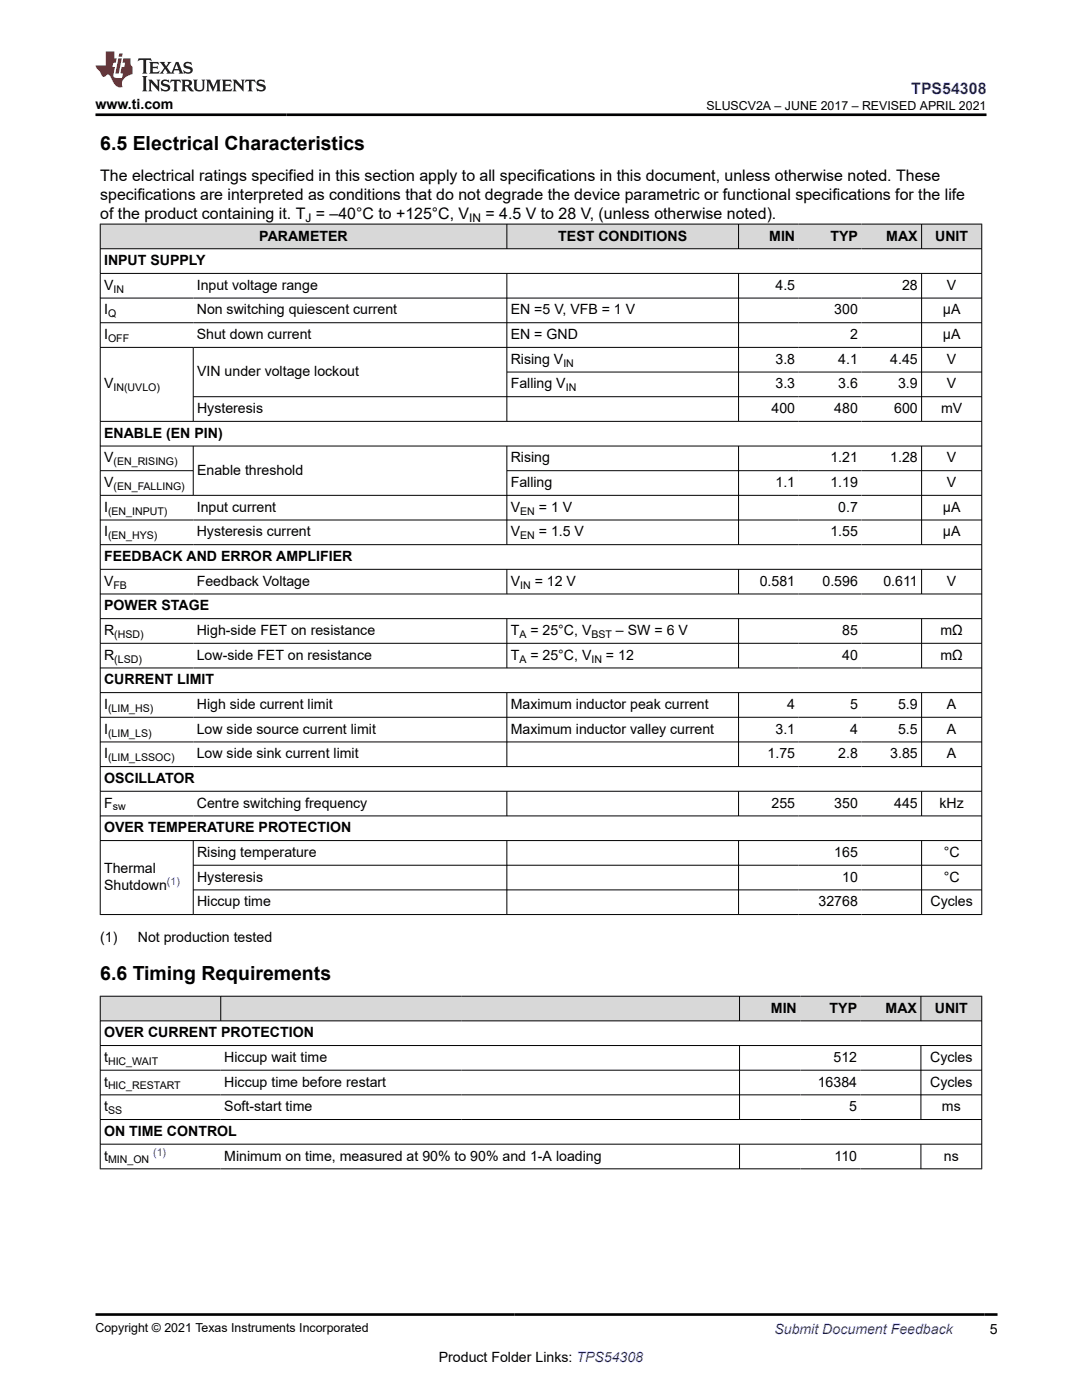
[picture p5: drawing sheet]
<svg xmlns="http://www.w3.org/2000/svg" width="216mm" height="279mm" viewBox="0 0 216 279" stroke-linecap="round" stroke-linejoin="round" font-family="sans-serif">
<defs><g id="words">
<g font-size="3.9">
<text x="20" y="29.9">6.5 Electrical Characteristics</text>
<text x="20" y="195.5">6.6 Timing Requirements</text>
</g>
<text font-size="3.2" fill="#00f" x="181.8" y="18.7">TPS54308</text>
<g font-size="3.2">
<text x="20" y="36.1">The electrical ratings specified in this section apply to all specifications in this document, unless otherwise noted. These</text>
<text x="20" y="39.9">specifications are interpreted as conditions that do not degrade the device parametric or functional specifications for the life</text>
<text x="20" y="43.7">of the product containing it. T = –40°C to +125°C, V</text>
<text x="96.9" y="43.7">= 4.5 V to 28 V, (unless otherwise noted).</text>
</g>
<g font-size="2.8">
<text x="19.1" y="21.8">www.ti.com</text>
<text x="51.7" y="48">PARAMETER</text>
<text x="111.4" y="48">TEST CONDITIONS</text>
<text x="153.5" y="48">MIN</text>
<text x="165.7" y="48">TYP</text>
<text x="176.9" y="48">MAX</text>
<text x="186.6" y="48">UNIT</text>
<text x="20.8" y="52.9">INPUT SUPPLY</text>
<text x="20.8" y="57.8">V</text>
<text x="39.3" y="57.8">Input voltage range</text>
<text x="154.7" y="57.8">4.5</text>
<text x="180" y="57.8">28</text>
<text x="189" y="57.8">V</text>
<text x="20.8" y="62.8">I</text>
<text x="39.3" y="62.8">Non switching quiescent current</text>
<text x="101.9" y="62.8">EN =5 V, VFB = 1 V</text>
<text x="166.5" y="62.8">300</text>
<text x="188.1" y="62.8">µA</text>
<text x="20.8" y="67.7">I</text>
<text x="39.3" y="67.7">Shut down current</text>
<text x="101.9" y="67.7">EN = GND</text>
<text x="169.6" y="67.7">2</text>
<text x="188.1" y="67.7">µA</text>
<text x="20.8" y="77.5">V</text>
<text x="39.3" y="75.1">VIN under voltage lockout</text>
<text x="101.9" y="77.5">Falling V</text>
<text x="101.9" y="72.6">Rising V</text>
<text x="154.7" y="77.5">3.3</text>
<text x="154.7" y="72.6">3.8</text>
<text x="167.3" y="77.5">3.6</text>
<text x="167.3" y="72.6">4.1</text>
<text x="177.6" y="72.6">4.45</text>
<text x="179.2" y="77.5">3.9</text>
<text x="189" y="72.6">V</text>
<text x="189" y="77.5">V</text>
<text x="39.3" y="82.4">Hysteresis</text>
<text x="154" y="82.4">400</text>
<text x="166.5" y="82.4">480</text>
<text x="178.4" y="82.4">600</text>
<text x="187.8" y="82.4">mV</text>
<text x="20.8" y="87.4">ENABLE (EN PIN)</text>
<text x="20.8" y="92.3">V</text>
<text x="39.3" y="94.7">Enable threshold</text>
<text x="101.9" y="92.3">Rising</text>
<text x="165.7" y="92.3">1.21</text>
<text x="177.6" y="92.3">1.28</text>
<text x="189" y="92.3">V</text>
<text x="20.8" y="97.2">V</text>
<text x="101.9" y="97.2">Falling</text>
<text x="154.7" y="97.2">1.1</text>
<text x="165.7" y="97.2">1.19</text>
<text x="189" y="97.2">V</text>
<text x="20.8" y="102.1">I</text>
<text x="20.8" y="107.1">I</text>
<text x="39.3" y="107.1">Hysteresis current</text>
<text x="39.3" y="102.1">Input current</text>
<text x="101.9" y="102.1">V</text>
<text x="101.9" y="107.1">V</text>
<text x="107.5" y="102.1">= 1 V</text>
<text x="107.5" y="107.1">= 1.5 V</text>
<text x="165.7" y="107.1">1.55</text>
<text x="167.3" y="102.1">0.7</text>
<text x="188.1" y="102.1">μA</text>
<text x="188.1" y="107.1">μA</text>
<text x="20.8" y="112">FEEDBACK AND ERROR AMPLIFIER</text>
<text x="20.8" y="116.9">V</text>
<text x="39.3" y="116.9">Feedback Voltage</text>
<text x="101.9" y="116.9">V</text>
<text x="106.7" y="116.9">= 12 V</text>
<text x="151.6" y="116.9">0.581</text>
<text x="164.1" y="116.9">0.596</text>
<text x="176.3" y="116.9">0.611</text>
<text x="189" y="116.9">V</text>
<text x="20.8" y="121.8">POWER STAGE</text>
<text x="20.8" y="131.7">R</text>
<text x="20.8" y="126.7">R</text>
<text x="39.3" y="126.7">High-side FET on resistance</text>
<text x="39.3" y="131.7">Low-side FET on resistance</text>
<text x="101.9" y="126.7">T</text>
<text x="101.9" y="131.7">T</text>
<text x="105.8" y="131.7">= 25°C, V</text>
<text x="105.8" y="126.7">= 25°C, V</text>
<text x="120.9" y="131.7">= 12</text>
<text x="122.9" y="126.7">– SW = 6 V</text>
<text x="168" y="131.7">40</text>
<text x="168" y="126.7">85</text>
<text x="187.7" y="126.7">mΩ</text>
<text x="187.7" y="131.7">mΩ</text>
<text x="20.8" y="136.6">CURRENT LIMIT</text>
<text x="20.8" y="141.5">I</text>
<text x="39.3" y="141.5">High side current limit</text>
<text x="101.9" y="141.5">Maximum inductor peak current</text>
<text x="157.1" y="141.5">4</text>
<text x="169.6" y="141.5">5</text>
<text x="179.2" y="141.5">5.9</text>
<text x="189" y="141.5">A</text>
<text x="20.8" y="146.4">I</text>
<text x="39.3" y="146.4">Low side source current limit</text>
<text x="101.9" y="146.4">Maximum inductor valley current</text>
<text x="154.7" y="146.4">3.1</text>
<text x="169.6" y="146.4">4</text>
<text x="179.2" y="146.4">5.5</text>
<text x="189" y="146.4">A</text>
<text x="20.8" y="151.3">I</text>
<text x="39.3" y="151.3">Low side sink current limit</text>
<text x="153.2" y="151.3">1.75</text>
<text x="167.3" y="151.3">2.8</text>
<text x="177.6" y="151.3">3.85</text>
<text x="189" y="151.3">A</text>
<text x="20.8" y="156.3">OSCILLATOR</text>
<text x="20.8" y="161.2">F</text>
<text x="39.3" y="161.2">Centre switching frequency</text>
<text x="154" y="161.2">255</text>
<text x="166.5" y="161.2">350</text>
<text x="178.4" y="161.2">445</text>
<text x="187.5" y="161.2">kHz</text>
<text x="20.8" y="166.1">OVER TEMPERATURE PROTECTION</text>
<text x="39.3" y="171">Rising temperature</text>
<text x="166.5" y="171">165</text>
<text x="188.3" y="171">°C</text>
<text x="20.8" y="174.3">Thermal</text>
<text x="20.8" y="177.6">Shutdown</text>
<text x="39.3" y="175.9">Hysteresis</text>
<text x="168" y="175.9">10</text>
<text x="188.3" y="175.9">°C</text>
<text x="39.3" y="180.9">Hiccup time</text>
<text x="163.3" y="180.9">32768</text>
<text x="185.7" y="180.9">Cycles</text>
<text x="20" y="188.1">(1)</text>
<text x="27.5" y="188.1">Not production tested</text>
<text x="153.8" y="202.1">MIN</text>
<text x="165.5" y="202.1">TYP</text>
<text x="176.7" y="202.1">MAX</text>
<text x="186.5" y="202.1">UNIT</text>
<text x="20.8" y="207">OVER CURRENT PROTECTION</text>
<text x="20.8" y="211.9">t</text>
<text x="44.8" y="211.9">Hiccup wait time</text>
<text x="166.3" y="211.9">512</text>
<text x="185.6" y="211.9">Cycles</text>
<text x="20.8" y="216.9">t</text>
<text x="20.8" y="221.8">t</text>
<text x="44.8" y="221.8">Soft-start time</text>
<text x="44.8" y="216.9">Hiccup time before restart</text>
<text x="163.2" y="216.9">16384</text>
<text x="169.5" y="221.8">5</text>
<text x="185.6" y="216.9">Cycles</text>
<text x="187.9" y="221.8">ms</text>
<text x="20.8" y="226.7">ON TIME CONTROL</text>
<text x="20.8" y="231.6">t</text>
<text x="44.8" y="231.6">Minimum on time, measured at 90% to 90% and 1-A loading</text>
<text x="166.5" y="231.6">110</text>
<text x="188.3" y="231.6">ns</text>
<text x="197.5" y="266.1">5</text>
<text x="87.6" y="271.7">Product Folder Links: TPS54308</text>
</g>
<text font-size="2.8" fill="#00f" x="154.5" y="266.2">Submit Document Feedback</text>
<g font-size="2.5">
<text x="141" y="21.9">SLUSCV2A – JUNE 2017 – REVISED APRIL 2021</text>
<text x="19.1" y="265.9">Copyright © 2021 Texas Instruments Incorporated</text>
</g>
<g font-size="2.4">
<text x="60.9" y="44.3">J</text>
<text x="93.6" y="44.3">IN</text>
</g>
<g font-size="2.1">
<text x="22.6" y="58.4">IN</text>
<text x="21.6" y="63.3">Q</text>
<text x="21.6" y="68.2">OFF</text>
<text x="112.4" y="73.2">IN</text>
<text x="22.6" y="78.1">IN(UVLO)</text>
<text x="112.9" y="78.1">IN</text>
<text x="22.6" y="92.9">(EN_RISING)</text>
<text x="22.6" y="97.8">(EN_FALLING)</text>
<text x="21.6" y="102.7">(EN_INPUT)</text>
<text x="21.6" y="107.6">(EN_HYS)</text>
<text x="103.8" y="102.7">EN</text>
<text x="103.8" y="107.6">EN</text>
<text x="22.6" y="117.5">FB</text>
<text x="103.8" y="117.5">IN</text>
<text x="22.8" y="127.3">(HSD)</text>
<text x="103.6" y="127.3">A</text>
<text x="118" y="127.3">BST</text>
<text x="22.8" y="132.2">(LSD)</text>
<text x="103.6" y="132.2">A</text>
<text x="118" y="132.2">IN</text>
<text x="21.6" y="142.1">(LIM_HS)</text>
<text x="21.6" y="147">(LIM_LS)</text>
<text x="21.6" y="151.9">(LIM_LSSOC)</text>
<text x="22.5" y="161.8">sw</text>
<text x="21.6" y="212.5">HIC_WAIT</text>
<text x="21.6" y="217.4">HIC_RESTART</text>
<text x="21.6" y="222.3">SS</text>
<text x="21.6" y="232.2">MIN_ON</text>
</g>
<g font-size="2.1" fill="#00f">
<text x="33.3" y="176.7">(1)</text>
<text x="30.6" y="230.7">(1)</text>
</g>
</g></defs>
<g fill="#d8d8d8">
<path d="M20 44.7h175.9v4.9h-175.9z" fill-rule="evenodd"/>
<path d="M20.1 44.8h81v4.8h-81z" fill-rule="evenodd"/>
<path d="M101.2 44.8h46.1v4.8h-46.1z" fill-rule="evenodd"/>
<path d="M147.4 44.8h12v4.8h-12z" fill-rule="evenodd"/>
<path d="M159.4 44.8h12.5v4.8h-12.5z" fill-rule="evenodd"/>
<path d="M171.9 44.8h11.9v4.8h-11.9z" fill-rule="evenodd"/>
<path d="M184 44.8h11.8v4.8h-11.8z" fill-rule="evenodd"/>
</g>
<g fill="none" stroke="#000" stroke-width=".2">
<path d="M19.9 44.7h176.1M19.9 49.6h176.1M19.9 54.6h176.1M19.9 59.5h176.1M20 44.7v137.9M101.1 44.7v5M101.1 54.6v29.6M147.4 44.7v5M147.4 54.6v29.6M183.9 44.7v5M183.9 54.6v29.6M195.9 44.7v137.9"/>
<path d="M19.9 64.4h176.1M19.9 69.3h176.1M38.6 69.3v14.9M101.1 74.3h94.9M196 79.2h-157.4M19.9 89h176.1M19.9 93.9h18.7M19.9 98.9h176.1M38.6 89v9.9M101.1 89v19.8M101.1 93.9h94.9M147.4 89v19.8"/>
<path d="M183.9 89v19.8M196 84.1h-176.1M19.9 103.8h176.1M19.9 108.7h176.1M19.9 113.6h176.1M19.9 118.5h176.1M101.1 113.6v5M147.4 113.6v5M183.9 113.6v5M19.9 123.5h176.1M19.9 128.4h176.1M19.9 133.3h176.1"/>
<path d="M19.9 138.2h176.1M101.1 123.5v9.9M101.1 138.2v14.9M147.4 123.5v9.9M147.4 138.2v14.9M183.9 123.5v9.9M183.9 138.2v14.9M19.9 143.1h176.1M19.9 148.1h176.1M19.9 153h176.1M19.9 157.9h176.1M101.1 157.9v5"/>
<path d="M147.4 157.9v5M183.9 157.9v5M19.9 162.8h176.1M19.9 167.8h176.1M38.6 167.8v14.8M38.6 172.7h157.4M38.6 177.6h157.4M101.1 167.8v14.8M147.4 167.8v14.8M183.9 167.8v14.8M196 182.5h-176.1"/>
</g>
<g fill="#d8d8d8">
<path d="M20 198.8h175.9v4.9h-175.9z" fill-rule="evenodd"/>
<path d="M20.1 198.9h23.9v4.8h-23.9z" fill-rule="evenodd"/>
<path d="M44.1 198.9h48v4.8h-48z" fill-rule="evenodd"/>
<path d="M92.1 198.9h55.4v4.8h-55.4z" fill-rule="evenodd"/>
<path d="M147.6 198.9h12.1v4.8h-12.1z" fill-rule="evenodd"/>
<path d="M159.7 198.9h12v4.8h-12z" fill-rule="evenodd"/>
<path d="M171.7 198.9h12v4.8h-12z" fill-rule="evenodd"/>
<path d="M183.8 198.9h12v4.8h-12z" fill-rule="evenodd"/>
</g>
<g fill="none" stroke="#000" stroke-width=".2">
<path d="M19.9 198.8h176.1M20 198.8v34.5M44 198.8v5M147.6 198.8v5M183.8 198.8v5M195.9 198.8v34.5M19.9 203.7h176.1M19.9 208.7h176.1M19.9 213.6h176.1M19.9 218.5h176.1M147.6 208.7v14.8M183.8 208.7v14.8"/>
<path d="M19.9 223.4h176.1M19.9 228.3h176.1M19.9 233.3h176.1M147.6 228.3v5M183.8 228.3v5"/>
</g>
<path d="M27.7 11.6l-.2 .6 .5-.2h.6v.1v2.2l-.2 .4h1l-.2-.4v-2.2v-.1h.5l.5 .2-.1-.6zM29.8 12.4l.2 .3v1.6l-.2 .4h1.9l.1-.6a1.08 1.08 0 0 1-1.3 .2v-.7h.6l.4 .2v-.7l-.4 .2h-.6v-.5l.2-.2a1 1 0 0 1 1 .3l-.1-.5zM31.8 12.4l1 1.1-1 1.2h.9l-.2-.2 .4-.8 .5 .8-.2 .2h1.6l-.2-.2 .1-.5h1l.1 .5-.1 .2h.9l-.2-.4-.8-1.9h-.5l-1 2.1-.8-1.1 .9-1h-.8l.2 .2-.5 .6-.3-.6 .1-.2zM35.2 12.8l.4 1h-.8zM36.8 12.5a.65 .65 0 0 0-.2 .7 .65 .65 0 0 0 .6 .5l.7 .1 .1 .3a.79 .79 0 0 1-.7 .4 .79 .79 0 0 1-.7-.5l.1 .7 .2-.1a.93 .93 0 0 0 1.1 0 .93 .93 0 0 0 .4-.9 1.46 1.46 0 0 0-1.2-.6l-.1-.3a1.09 1.09 0 0 1 1.2 .2l-.2-.6-.1 .1-.6-.2zM28.4 15.2l.2 .4v2.2l-.2 .4h1l-.2-.4v-2.2l.2-.4zM29.6 15.9l.2 .4v1.5l-.2 .4h.8l-.3-.4v-1.3l1.7 1.8v-2l.2-.4h-.8l.2 .2 .1 1.1-1.2-1.3zM32.3 16a.65 .65 0 0 0-.2 .8 .65 .65 0 0 0 .7 .4l.6 .2 .1 .2a.79 .79 0 0 1-.7 .4 .79 .79 0 0 1-.7-.5l.1 .7 .2-.1a.93 .93 0 0 0 1.1 .1 .93 .93 0 0 0 .4-1 1.46 1.46 0 0 0-1.2-.5l-.1-.4a1.09 1.09 0 0 1 1.2 .2l-.2-.6-.1 .1-.6-.1zM34.1 15.9l-.1 .6a.63 .63 0 0 1 .7-.3l.1 1.6-.3 .4h1l-.2-.4v-1.6a.66 .66 0 0 1 .8 .3l-.1-.6zM36.2 15.9l.2 .4v1.5l-.2 .4h.9l-.2-.2v-.7h.5l.1 .2a.79 .79 0 0 0 1.2 .6l-1-.9a.61 .61 0 0 0 .6-.6 .61 .61 0 0 0-.5-.7zM36.9 16.2h.2a.47 .47 0 0 1 .5 .1 .47 .47 0 0 1 .1 .5l-.2 .1-.6 .1zM38.5 15.9l.2 .2a2.27 2.27 0 0 0 .4 2 1.04 1.04 0 0 0 1.7-.7v-1.3l.2-.2h-.8l.2 .4v1.1a.6 .6 0 0 1-.6 .6 .6 .6 0 0 1-.6-.6v-1.1l.3-.4zM41.1 15.9l.2 .4v1.5l-.2 .4h.7l-.2-.4v-1.4l.9 1.9 .8-1.9v1.4l-.2 .4h1l-.3-.4v-1.5l.3-.4h-.8l-.7 1.5-.7-1.5zM44.3 15.9l.2 .4v1.5l-.2 .4h1.9l.1-.6a1.09 1.09 0 0 1-1.3 .2v-.7h.6l.4 .2v-.6l-.4 .2h-.6v-.6l.2-.1a1.01 1.01 0 0 1 1 .3l-.1-.6zM46.4 15.9l.3 .4v1.5l-.3 .4h.8l-.2-.4v-1.3l1.6 1.8v-2l.2-.4h-.7l.2 .2v1.1l-1.2-1.3zM49 15.9l-.1 .6a.63 .63 0 0 1 .8-.3v1.6l-.3 .4h1l-.2-.4v-1.6a.66 .66 0 0 1 .8 .3l-.1-.6zM51.4 16a.65 .65 0 0 0-.2 .8 .65 .65 0 0 0 .6 .4l.6 .2 .2 .2a.79 .79 0 0 1-.8 .4 .79 .79 0 0 1-.6-.5l.1 .7 .2-.1a.93 .93 0 0 0 1 .1 .93 .93 0 0 0 .5-1 1.46 1.46 0 0 0-1.3-.5l-.1-.4a1.09 1.09 0 0 1 1.3 .2l-.2-.6-.2 .1-.5-.1z" fill="#231f20"/>
<path d="M21.1 10.3v2.7h-2v.4l.9 1a.95 .95 0 0 0 .9 .9 .59 .59 0 0 1 .6-.4 .59 .59 0 0 1 .5 .3l.4 .8a1.59 1.59 0 0 0 2.1 1.4 1.61 1.61 0 0 1 1-2.3l1-.3-.1-1.5a1.59 1.59 0 0 1-.4-1.7h-1.4l-.2 .9h.5l-.1 .9h-.5l-.2 .9v.3l.4 .1-.2 .9h-.6a.73 .73 0 0 1-1.1-.7l.3-1.5h-.5l.2-.9h.5l.2-.9h-.5v-1.3zM23.6 11.6l-.6 3.1h.7l.6-3.1zM23.8 10.7l-.1 .6h.7l.1-.6z" fill="#ed1c24"/>
<path d="M19.1 22.9h177.8M19 262.3h180" fill="none" stroke="#000" stroke-width=".53"/>
<use href="#words"/>
</svg>
